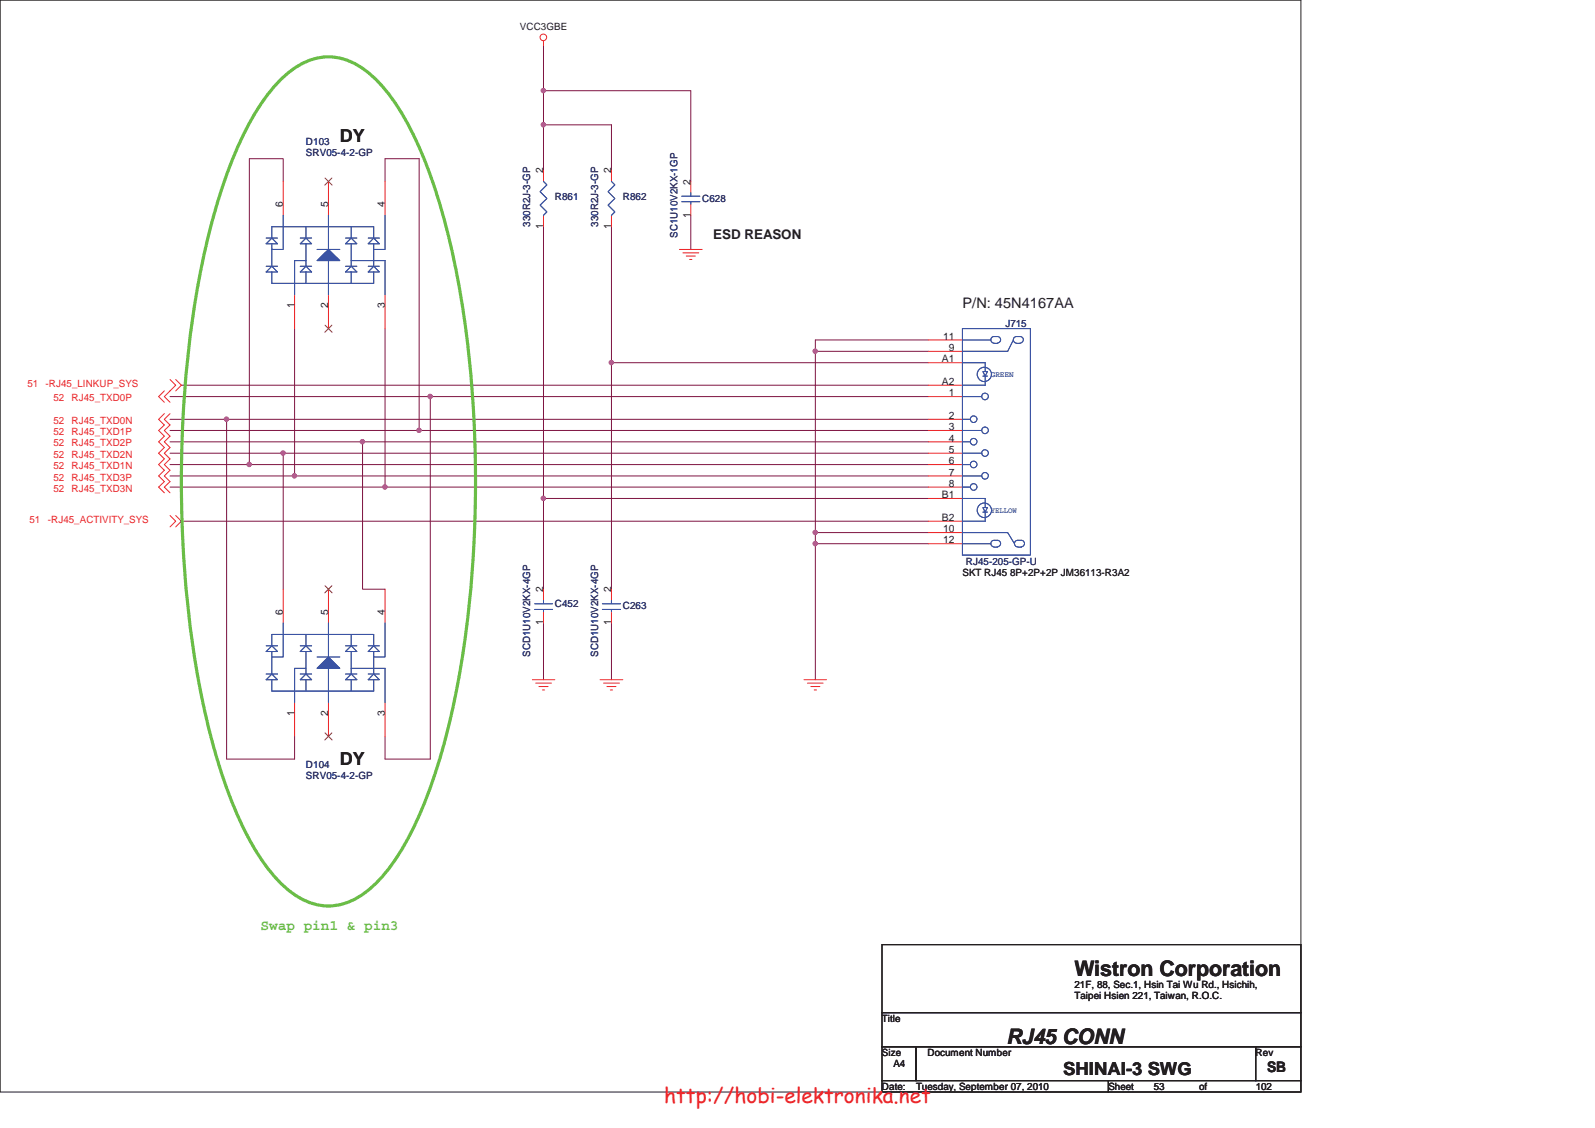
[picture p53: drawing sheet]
<svg xmlns="http://www.w3.org/2000/svg" width="297mm" height="210mm" viewBox="0 0 297 210" stroke-linecap="round" stroke-linejoin="round" font-family="sans-serif">
<defs><g id="words">
<g font-size="4" fill="#231f20">
<text x="200.1" y="181.6">Wistron Corporation</text>
<text x="187.4" y="194.3">RJ45 CONN</text>
</g>
<text font-size="3.9" fill="#ed2024" x="123.7" y="205.2">http://hobi-elektronika.net</text>
<g font-size="3.3" fill="#231f20">
<text x="63.3" y="26.4">DY</text>
<text x="63.3" y="142.3">DY</text>
<text x="198" y="200.1">SHINAI-3 SWG</text>
</g>
<g font-size="2.7" fill="#231f20">
<text x="179.2" y="57.3">P/N: 45N4167AA</text>
<text x="236" y="199.5">SB</text>
</g>
<text font-size="2.7" fill="#6abd46" x="48.5" y="173.1">Swap pin1 &amp; pin3</text>
<text font-size="2.5" fill="#231f20" x="132.8" y="44.5">ESD REASON</text>
<g font-size="1.9" fill="#231f20">
<text x="96.8" y="5.5">VCC3GBE</text>
<text x="101.2" y="32.3" transform="rotate(-90 101.2 32.3)">2</text>
<text x="113.8" y="32.3" transform="rotate(-90 113.8 32.3)">2</text>
<text x="128.6" y="34.4" transform="rotate(-90 128.6 34.4)">2</text>
<text x="52.7" y="38.6" transform="rotate(-90 52.7 38.6)">6</text>
<text x="61.1" y="38.6" transform="rotate(-90 61.1 38.6)">5</text>
<text x="71.7" y="38.6" transform="rotate(-90 71.7 38.6)">4</text>
<text x="128.6" y="40.5" transform="rotate(-90 128.6 40.5)">1</text>
<text x="101.2" y="42.6" transform="rotate(-90 101.2 42.6)">1</text>
<text x="113.8" y="42.6" transform="rotate(-90 113.8 42.6)">1</text>
<text x="54.8" y="57.4" transform="rotate(-90 54.8 57.4)">1</text>
<text x="61.1" y="57.4" transform="rotate(-90 61.1 57.4)">2</text>
<text x="71.7" y="57.4" transform="rotate(-90 71.7 57.4)">3</text>
<text x="175.6" y="63.2">11</text>
<text x="176.7" y="65.4">9</text>
<text x="175.4" y="67.5">A1</text>
<text x="175.4" y="71.7">A2</text>
<text x="176.7" y="73.8">1</text>
<text x="176.7" y="78">2</text>
<text x="176.7" y="82.2">4</text>
<text x="176.7" y="80.1">3</text>
<text x="176.7" y="86.4">6</text>
<text x="176.7" y="84.3">5</text>
<text x="176.7" y="88.6">7</text>
<text x="175.4" y="92.7">B1</text>
<text x="176.7" y="90.6">8</text>
<text x="175.4" y="97">B2</text>
<text x="175.6" y="99.1">10</text>
<text x="175.6" y="101.2">12</text>
<text x="179.2" y="107.1">SKT RJ45 8P+2P+2P JM36113-R3A2</text>
<text x="101.2" y="110.3" transform="rotate(-90 101.2 110.3)">2</text>
<text x="113.8" y="110.3" transform="rotate(-90 113.8 110.3)">2</text>
<text x="52.7" y="114.5" transform="rotate(-90 52.7 114.5)">6</text>
<text x="61.1" y="114.5" transform="rotate(-90 61.1 114.5)">5</text>
<text x="71.7" y="114.5" transform="rotate(-90 71.7 114.5)">4</text>
<text x="101.2" y="116.4" transform="rotate(-90 101.2 116.4)">1</text>
<text x="113.8" y="116.4" transform="rotate(-90 113.8 116.4)">1</text>
<text x="54.8" y="133.3" transform="rotate(-90 54.8 133.3)">1</text>
<text x="61.1" y="133.3" transform="rotate(-90 61.1 133.3)">2</text>
<text x="71.7" y="133.3" transform="rotate(-90 71.7 133.3)">3</text>
<text x="200.1" y="183.9">21F, 88, Sec.1, Hsin Tai Wu Rd., Hsichih,</text>
<text x="164.3" y="190.2">Title</text>
<text x="200.1" y="186.1">Taipei Hsien 221, Taiwan, R.O.C.</text>
<text x="164.3" y="196.5">Size</text>
<text x="172.7" y="196.5">Document Number</text>
<text x="233.8" y="196.5">Rev</text>
<text x="164.3" y="202.9">Date:</text>
<text x="166.4" y="198.6">A4</text>
<text x="170.6" y="202.9">Tuesday, September 07, 2010</text>
<text x="206.4" y="202.9">Sheet</text>
<text x="214.9" y="202.9">53</text>
<text x="223.3" y="202.9">of</text>
<text x="233.8" y="202.9">102</text>
</g>
<g font-size="1.9" fill="#2d2d72">
<text x="57" y="27">D103</text>
<text x="57" y="29.1">SRV05-4-2-GP</text>
<text x="103.3" y="37.2">R861</text>
<text x="116" y="37.2">R862</text>
<text x="130.8" y="37.6">C628</text>
<text x="98.8" y="42.2" transform="rotate(-90 98.8 42.2)">330R2J-3-GP</text>
<text x="111.4" y="42.2" transform="rotate(-90 111.4 42.2)">330R2J-3-GP</text>
<text x="126.2" y="44.3" transform="rotate(-90 126.2 44.3)">SC1U10V2KX-1GP</text>
<text x="187.2" y="61">J715</text>
<text x="179.9" y="105.2">RJ45-205-GP-U</text>
<text x="103.3" y="113">C452</text>
<text x="116" y="113.4">C263</text>
<text x="98.8" y="122.3" transform="rotate(-90 98.8 122.3)">SCD1U10V2KX-4GP</text>
<text x="111.4" y="122.3" transform="rotate(-90 111.4 122.3)">SCD1U10V2KX-4GP</text>
<text x="57" y="143">D104</text>
<text x="57" y="145.1">SRV05-4-2-GP</text>
</g>
<g font-size="1.9" fill="#ec2426">
<text x="5.1" y="72.1">51</text>
<text x="8.5" y="72.1">-RJ45_LINKUP_SYS</text>
<text x="9.9" y="74.7">52</text>
<text x="13.3" y="74.7">RJ45_TXD0P</text>
<text x="9.9" y="78.9">52</text>
<text x="9.9" y="81">52</text>
<text x="9.9" y="83.1">52</text>
<text x="13.3" y="78.9">RJ45_TXD0N</text>
<text x="13.3" y="81">RJ45_TXD1P</text>
<text x="13.3" y="83.1">RJ45_TXD2P</text>
<text x="9.9" y="87.3">52</text>
<text x="9.9" y="85.2">52</text>
<text x="9.9" y="89.4">52</text>
<text x="13.3" y="87.3">RJ45_TXD1N</text>
<text x="13.3" y="85.2">RJ45_TXD2N</text>
<text x="13.3" y="89.4">RJ45_TXD3P</text>
<text x="9.9" y="91.5">52</text>
<text x="13.3" y="91.5">RJ45_TXD3N</text>
<text x="5.5" y="97.4">51</text>
<text x="8.9" y="97.4">-RJ45_ACTIVITY_SYS</text>
</g>
<g font-size="1.4" fill="#3a53a4">
<text x="184.5" y="70.1">GREEN</text>
<text x="184.5" y="95.5">YELLOW</text>
</g>
</g></defs>
<path d="M0 0h242.3v203.3h-242.3z" fill="none" stroke="#231f20" stroke-width=".19"/>
<path d="M101.2 16.9v6.3" fill="none" stroke="#7f1542" stroke-width=".19"/>
<circle cx="101.2" cy="16.9" r=".4" fill="#b8529f"/>
<circle cx="101.2" cy="16.9" r=".4" fill="none" stroke="#b8529f" stroke-width=".19"/>
<path d="M101.2 31.7v-8.5h12.7v8.5" fill="none" stroke="#7f1542" stroke-width=".19"/>
<circle cx="101.2" cy="23.2" r=".4" fill="#b8529f"/>
<circle cx="101.2" cy="23.2" r=".4" fill="none" stroke="#b8529f" stroke-width=".19"/>
<path d="M33.8 71.7h139.1M33.8 97h139.1M46.4 86.5h126.5M78.1 80.1h94.8" fill="none" stroke="#7f1542" stroke-width=".19"/>
<circle cx="46.4" cy="86.5" r=".4" fill="#b8529f"/>
<circle cx="46.4" cy="86.5" r=".4" fill="none" stroke="#b8529f" stroke-width=".19"/>
<path d="M67.5 82.3h105.4" fill="none" stroke="#7f1542" stroke-width=".19"/>
<circle cx="67.5" cy="82.2" r=".4" fill="#b8529f"/>
<circle cx="67.5" cy="82.2" r=".4" fill="none" stroke="#b8529f" stroke-width=".19"/>
<path d="M52.7 84.4h120.2" fill="none" stroke="#7f1542" stroke-width=".19"/>
<circle cx="52.7" cy="84.3" r=".4" fill="#b8529f"/>
<circle cx="52.7" cy="84.3" r=".4" fill="none" stroke="#b8529f" stroke-width=".19"/>
<path d="M128.6 16.9v16.9M128.6 40.1v6.3M151.8 101.2v25.3" fill="none" stroke="#7f1542" stroke-width=".19"/>
<circle cx="151.8" cy="101.2" r=".4" fill="#b8529f"/>
<circle cx="151.8" cy="101.2" r=".4" fill="none" stroke="#b8529f" stroke-width=".19"/>
<path d="M101.2 8.5v8.4h27.4M101.2 92.8v16.9" fill="none" stroke="#7f1542" stroke-width=".19"/>
<circle cx="101.2" cy="92.8" r=".4" fill="#b8529f"/>
<circle cx="101.2" cy="92.8" r=".4" fill="none" stroke="#b8529f" stroke-width=".19"/>
<path d="M113.9 67.5v42.2M101.2 92.8h71.7" fill="none" stroke="#7f1542" stroke-width=".19"/>
<circle cx="113.8" cy="67.5" r=".4" fill="#b8529f"/>
<circle cx="113.8" cy="67.5" r=".4" fill="none" stroke="#b8529f" stroke-width=".19"/>
<path d="M113.9 67.5h59M71.7 90.7h101.2M101.2 116v10.5M113.9 116v10.5" fill="none" stroke="#7f1542" stroke-width=".19"/>
<circle cx="71.7" cy="90.6" r=".4" fill="#b8529f"/>
<circle cx="71.7" cy="90.6" r=".4" fill="none" stroke="#b8529f" stroke-width=".19"/>
<path d="M54.9 88.6h118" fill="none" stroke="#7f1542" stroke-width=".19"/>
<circle cx="54.8" cy="88.6" r=".4" fill="#b8529f"/>
<circle cx="54.8" cy="88.6" r=".4" fill="none" stroke="#b8529f" stroke-width=".19"/>
<path d="M71.7 33.8v-4.3h6.4v50.6" fill="none" stroke="#7f1542" stroke-width=".19"/>
<circle cx="78" cy="80.1" r=".4" fill="#b8529f"/>
<circle cx="78" cy="80.1" r=".4" fill="none" stroke="#b8529f" stroke-width=".19"/>
<path d="M52.7 33.8v-4.3h-6.3v57h-14.7M101.2 42.2v50.6M113.9 42.2v25.3M42.2 78.1h130.7M80.1 73.8h92.8M151.8 65.4v33.7h21.1M172.9 63.3h-21.1v2.1h21.1M31.7 82.3h35.8v27.4h4.2M31.7 84.4h21v25.3M31.7 80.1h46.4M54.9 137.1v4.2h-12.7M71.7 137.1v4.2h8.4" fill="none" stroke="#7f1542" stroke-width=".19"/>
<circle cx="151.8" cy="65.4" r=".4" fill="#b8529f"/>
<circle cx="151.8" cy="65.4" r=".4" fill="none" stroke="#b8529f" stroke-width=".19"/>
<path d="M151.8 99.1v2.1h21.1" fill="none" stroke="#7f1542" stroke-width=".19"/>
<circle cx="151.8" cy="99.1" r=".4" fill="#b8529f"/>
<circle cx="151.8" cy="99.1" r=".4" fill="none" stroke="#b8529f" stroke-width=".19"/>
<path d="M54.9 61.2v27.4h-23.2M71.7 61.2v29.5h-40M80.1 73.8v67.5" fill="none" stroke="#7f1542" stroke-width=".19"/>
<circle cx="80.1" cy="73.8" r=".4" fill="#b8529f"/>
<circle cx="80.1" cy="73.8" r=".4" fill="none" stroke="#b8529f" stroke-width=".19"/>
<path d="M42.2 78.1v63.2" fill="none" stroke="#7f1542" stroke-width=".19"/>
<circle cx="42.2" cy="78" r=".4" fill="#b8529f"/>
<circle cx="42.2" cy="78" r=".4" fill="none" stroke="#b8529f" stroke-width=".19"/>
<path d="M31.7 73.8h48.4M31.7 78.1h10.5" fill="none" stroke="#7f1542" stroke-width=".19"/>
<g fill="none" stroke="#ec2426" stroke-width=".19">
<path d="M101.2 7.6v.9M126.5 46.4h4.3M127.2 47.1h2.9M127.8 47.7h1.7M128.4 48.3h.5M30.6 72.8l-1.1 1 1.1 1.1M30.6 77l-1.1 1.1 1.1 1-1.1 1 1.1 1.1-1.1 1.1 1.1 1-1.1 1.1 1.1 1-1.1 1.1 1.1 1-1.1 1.1 1.1 1.1-1.1 1 1.1 1M31.7 70.7l1 1-2.1 2.1 1.1 1.1M31.7 77l-1.1 1.1 1.1 1-1.1 1 1.1 1.1-1.1 1.1 1.1 1-1.1 1.1 1.1 1-1.1 1.1 1.1 1-1.1 1.1 1.1 1.1-1.1 1 1.1 1M32.7 70.7l1.1 1-1.1 1.1M31.7 96l1 1-1 1.1M32.7 96l1.1 1-1.1 1.1"/>
<path d="M52.7 109.7v6.3M61.2 109.7v6.3M71.7 109.7v6.3M54.9 130.8v6.3M61.2 130.8v6.3M71.7 130.8v6.3M99.1 126.5h4.2M99.8 127.2h2.9M100.4 127.8h1.7M101 128.4h.4M111.8 126.5h4.2M112.4 127.2h3"/>
<path d="M113 127.8h1.7M113.7 128.4h.4M149.7 126.5h4.2M150.4 127.2h2.9M151 127.8h1.7M151.6 128.4h.5"/>
<circle cx="101.2" cy="7" r=".62"/>
</g>
<path d="M164.2 175.8h78.1v12.7h-78.1zM164.2 188.5h78.1v6.4h-78.1zM164.2 194.9h6.4v6.3h-6.4zM170.6 194.9h63.2v6.3h-63.2zM233.8 194.9h8.5v6.3h-8.5zM164.2 201.2h42.2v2.1h-42.2zM206.4 201.2h35.9v2.1h-35.9z" fill="none" stroke="#231f20" stroke-width=".19"/>
<path d="M52.2 14.9a13.3 13.3 0 0 1 9-4.3 12.5 12.5 0 0 1 9 4.3 45.5 45.5 0 0 1 9.1 15.4 142.8 142.8 0 0 1 8.3 38.3 215.2 215.2 0 0 1-2.8 60.9 94.2 94.2 0 0 1-9.8 28.4 26.5 26.5 0 0 1-8.3 9.1 10.6 10.6 0 0 1-12.8-1.2 36.3 36.3 0 0 1-9.5-13.6 123.6 123.6 0 0 1-8.5-31.8 217 217 0 0 1 1.6-70.7 94 94 0 0 1 9.8-28.3l1.6-2.5 1.6-2.1z" fill="none" stroke="#6abd46" stroke-width=".59"/>
<path d="M60.5 109l1.3 1.4M61.8 109l-1.3 1.4M60.5 136.4l1.3 1.3M61.8 136.4l-1.3 1.3" fill="none" stroke="#7f431c" stroke-width=".19"/>
<path d="M50.6 126.5v2.1" fill="none" stroke="#3a53a4" stroke-width=".19"/>
<path d="M61.2 122.3l2.1 2.1h-4.2z" fill="#3a53a4"/>
<g fill="none" stroke="#3a53a4" stroke-width=".19">
<path d="M52.7 116v6.3h-2.1M57 118.1v2.1M61.2 116v6.3M65.4 118.1v2.1M71.7 116v6.3h-2.1M49.6 125.5h2.1M49.6 120.2h2.1M50.6 120.2v-2.1h19v2.1M50.6 125.5l1.1 1h-2.1zM50.6 121.3v4.2M50.6 126.5v2.1h19v-2.1M50.6 120.2l1.1 1.1h-2.1z"/>
<path d="M55.9 125.5h2.1M55.9 120.2h2.1M55.9 126.5l1.1-1 1 1zM57 120.2l1 1.1h-2.1zM57 121.3v4.2M57 126.5v2.1M57 124.4h-2.1v6.4M59.1 122.3h4.2M61.2 122.3l2.1 2.1h-4.2zM61.2 124.4v6.4M64.3 125.5h2.2M64.3 120.2h2.2"/>
<path d="M64.3 126.5l1.1-1 1.1 1zM65.4 120.2l1.1 1.1h-2.2zM65.4 121.3v4.2M65.4 126.5v2.1M65.4 124.4h6.3v6.4M68.6 125.5h2.1M68.6 120.2h2.1M69.6 125.5l1.1 1h-2.1zM69.6 120.2l1.1 1.1h-2.1zM69.6 121.3v4.2"/>
</g>
<path d="M61.2 122.3l2.1 2.1h-4.2z" fill="#3a53a4"/>
<g fill="none" stroke="#3a53a4" stroke-width=".19">
<path d="M101.2 33.8l.7 .6-1.3 1.3 1.3 1.3-1.3 1.2 1.3 1.3-.7 .6M113.9 33.8l.6 .6-1.3 1.3 1.3 1.3-1.3 1.2 1.3 1.3-.6 .6M127 37.5h3.3M127 36.5h3.3M128.6 35.9v.6M128.6 37.5v.5M50.6 50.6v2.1M179.2 61.2h12.7v42.1h-12.7zM179.2 67.5h4.3v1.7M179.2 63.3h5.3M179.2 78.1h1.5M179.2 73.8h3.6"/>
<path d="M183 69.2h.9l-.4 .8zM183 70h.9M183.5 70v1.7h-4.3M185.1 63.9a.61 .61 0 0 1-.6-.6 .61 .61 0 0 1 .6-.7h.7a.61 .61 0 0 1 .5 .7 .61 .61 0 0 1-.6 .6M185.1 63.9h.7M188.7 63.3l-1 2.1h-8.5M189.3 63.9a.61 .61 0 0 1-.6-.7 .61 .61 0 0 1 .7-.6h.6a.61 .61 0 0 1 .6 .7 .61 .61 0 0 1-.7 .6M189.4 63.9h.6M179.2 92.8h4.3v1.7M179.2 80.1h3.6M179.2 84.4h3.6M179.2 88.6h3.6"/>
<path d="M179.2 82.3h1.5M179.2 86.5h1.5M179.2 90.7h1.5M179.2 99.1h8.5l1.2 2.1M183 94.5h.9l-.4 .8zM183 95.3h.9M183.5 95.3v1.7h-4.3M52.7 116v6.3h-2.1M57 118.1v2.1M61.2 116v6.3M65.4 118.1v2.1M71.7 116v6.3h-2.1"/>
<path d="M99.6 113.4h3.3M99.6 112.4h3.3M101.2 111.8v.6M101.2 113.4v.5M112.2 113.4h3.4M112.2 112.4h3.4M113.9 111.8v.6M113.9 113.4v.5M179.2 101.2h5.3M185.1 101.9h.7M185.1 101.8a.61 .61 0 0 1-.6-.6 .61 .61 0 0 1 .6-.6h.7a.61 .61 0 0 1 .5 .6 .61 .61 0 0 1-.6 .6M189.5 101.8a.61 .61 0 0 1-.6-.6 .61 .61 0 0 1 .7-.6h.6a.61 .61 0 0 1 .6 .6 .61 .61 0 0 1-.6 .6"/>
<path d="M189.6 101.9h.6M49.6 125.5h2.1M49.6 120.2h2.1M50.6 120.2v-2.1h19v2.1M50.6 125.5l1.1 1h-2.1zM50.6 121.3v4.2M50.6 120.2l1.1 1.1h-2.1zM55.9 125.5h2.1M55.9 120.2h2.1M55.9 126.5l1.1-1 1 1zM57 120.2l1 1.1h-2.1zM57 121.3v4.2"/>
<path d="M57 126.5v2.1M57 124.4h-2.1v6.4M59.1 122.3h4.2M61.2 122.3l2.1 2.1h-4.2zM61.2 124.4v6.4M64.3 125.5h2.2M64.3 120.2h2.2M64.3 126.5l1.1-1 1.1 1zM65.4 120.2l1.1 1.1h-2.2zM65.4 121.3v4.2M65.4 126.5v2.1M65.4 124.4h6.3v6.4"/>
<path d="M68.6 125.5h2.1M68.6 120.2h2.1M69.6 125.5l1.1 1h-2.1zM69.6 120.2l1.1 1.1h-2.1zM69.6 121.3v4.2M69.6 126.5v2.1h-19"/>
<circle cx="181.3" cy="78" r=".62"/>
<circle cx="183.3" cy="69.7" r="1.33"/>
<circle cx="183.4" cy="73.8" r=".62"/>
<circle cx="181.3" cy="82.2" r=".62"/>
<circle cx="181.3" cy="90.6" r=".62"/>
<circle cx="181.3" cy="86.5" r=".62"/>
<circle cx="183.3" cy="95" r="1.35"/>
<circle cx="183.4" cy="88.6" r=".62"/>
<circle cx="183.4" cy="80.1" r=".62"/>
<circle cx="183.4" cy="84.3" r=".62"/>
</g>
<g fill="none" stroke="#ec2426" stroke-width=".19">
<path d="M52.7 33.8v6.3M61.2 33.8v6.3M71.7 33.8v6.3M101.2 31.7v2.1M113.9 31.7v2.1M128.6 33.8v2.1M128.6 38v2.1M54.9 54.9v6.3M61.2 54.9v6.3M71.7 54.9v6.3M101.2 40.1v2.1M113.9 40.1v2.1"/>
<path d="M172.9 67.5h6.3M172.9 71.7h6.3M172.9 78.1h6.3M172.9 73.8h6.3M172.9 65.4h6.3M172.9 63.3h6.3M172.9 82.3h6.3M172.9 86.5h6.3M172.9 90.7h6.3M172.9 80.1h6.3M172.9 84.4h6.3M172.9 88.6h6.3"/>
<path d="M172.9 92.8h6.3M172.9 97h6.3M172.9 99.1h6.3M101.2 109.7v2.1M101.2 113.9v2.1M113.9 109.7v2.1M113.9 113.9v2.1M172.9 101.2h6.3"/>
</g>
<path d="M60.5 33.1l1.3 1.4M61.8 33.1l-1.3 1.4M60.5 60.5l1.3 1.3M61.8 60.5l-1.3 1.3" fill="none" stroke="#7f431c" stroke-width=".19"/>
<path d="M59.1 48.5l2.1-2.1 2.1 2.1z" fill="#3a53a4"/>
<g fill="none" stroke="#3a53a4" stroke-width=".19">
<path d="M49.6 49.6h2.1M49.6 44.3h2.1M49.6 45.4l1-1.1 1.1 1.1zM50.6 44.3v-2.1h19v2.1M50.6 49.6l1.1 1h-2.1zM50.6 45.4v4.2M50.6 50.6v2.1h19v-2.1M52.7 40.1v6.3h-2.1M55.9 49.6h2.1M55.9 44.3h2.1M55.9 50.6l1.1-1 1 1zM57 42.2v2.1"/>
<path d="M57 44.3l1 1.1h-2.1zM57 45.4v4.2M57 50.6v2.1M57 48.5h-2.1v6.4M59.1 48.5l2.1-2.1 2.1 2.1zM59.1 46.4h4.2M61.2 40.1v6.3M61.2 48.5v6.4M64.3 49.6h2.2M64.3 44.3h2.2M64.3 50.6l1.1-1 1.1 1zM65.4 44.3l1.1 1.1h-2.2z"/>
<path d="M65.4 42.2v2.1M65.4 45.4v4.2M65.4 50.6v2.1M65.4 48.5h6.3v6.4M68.6 49.6h2.1M68.6 44.3h2.1M69.6 49.6l1.1 1h-2.1zM69.6 44.3l1.1 1.1h-2.1zM69.6 45.4v4.2M71.7 40.1v6.3h-2.1"/>
</g>
<path d="M59.1 48.5l2.1-2.1 2.1 2.1z" fill="#3a53a4"/>
<g fill="none" stroke="#3a53a4" stroke-width=".19">
<path d="M49.6 49.6h2.1M49.6 44.3h2.1M49.6 45.4l1-1.1 1.1 1.1zM50.6 44.3v-2.1h19v2.1M50.6 49.6l1.1 1h-2.1zM50.6 45.4v4.2M52.7 40.1v6.3h-2.1M55.9 49.6h2.1M55.9 44.3h2.1M55.9 50.6l1.1-1 1 1zM57 42.2v2.1M57 44.3l1 1.1h-2.1z"/>
<path d="M57 45.4v4.2M57 50.6v2.1M57 48.5h-2.1v6.4M59.1 48.5l2.1-2.1 2.1 2.1zM59.1 46.4h4.2M61.2 40.1v6.3M61.2 48.5v6.4M64.3 49.6h2.2M64.3 44.3h2.2M64.3 50.6l1.1-1 1.1 1zM65.4 44.3l1.1 1.1h-2.2zM65.4 42.2v2.1"/>
<path d="M65.4 45.4v4.2M65.4 50.6v2.1M65.4 48.5h6.3v6.4M68.6 49.6h2.1M68.6 44.3h2.1M69.6 49.6l1.1 1h-2.1zM69.6 44.3l1.1 1.1h-2.1zM69.6 45.4v4.2M69.6 50.6v2.1h-19M71.7 40.1v6.3h-2.1"/>
</g>
<circle cx="101.2" cy="16.9" r=".4" fill="#b8529f"/>
<circle cx="101.2" cy="16.9" r=".4" fill="none" stroke="#b8529f" stroke-width=".19"/>
<circle cx="101.2" cy="23.2" r=".4" fill="#b8529f"/>
<circle cx="101.2" cy="23.2" r=".4" fill="none" stroke="#b8529f" stroke-width=".19"/>
<circle cx="46.4" cy="86.5" r=".4" fill="#b8529f"/>
<circle cx="46.4" cy="86.5" r=".4" fill="none" stroke="#b8529f" stroke-width=".19"/>
<circle cx="67.5" cy="82.2" r=".4" fill="#b8529f"/>
<circle cx="67.5" cy="82.2" r=".4" fill="none" stroke="#b8529f" stroke-width=".19"/>
<circle cx="52.7" cy="84.3" r=".4" fill="#b8529f"/>
<circle cx="52.7" cy="84.3" r=".4" fill="none" stroke="#b8529f" stroke-width=".19"/>
<circle cx="151.8" cy="101.2" r=".4" fill="#b8529f"/>
<circle cx="151.8" cy="101.2" r=".4" fill="none" stroke="#b8529f" stroke-width=".19"/>
<circle cx="101.2" cy="92.8" r=".4" fill="#b8529f"/>
<circle cx="101.2" cy="92.8" r=".4" fill="none" stroke="#b8529f" stroke-width=".19"/>
<circle cx="113.8" cy="67.5" r=".4" fill="#b8529f"/>
<circle cx="113.8" cy="67.5" r=".4" fill="none" stroke="#b8529f" stroke-width=".19"/>
<circle cx="71.7" cy="90.6" r=".4" fill="#b8529f"/>
<circle cx="71.7" cy="90.6" r=".4" fill="none" stroke="#b8529f" stroke-width=".19"/>
<circle cx="54.8" cy="88.6" r=".4" fill="#b8529f"/>
<circle cx="54.8" cy="88.6" r=".4" fill="none" stroke="#b8529f" stroke-width=".19"/>
<circle cx="78" cy="80.1" r=".4" fill="#b8529f"/>
<circle cx="78" cy="80.1" r=".4" fill="none" stroke="#b8529f" stroke-width=".19"/>
<circle cx="151.8" cy="65.4" r=".4" fill="#b8529f"/>
<circle cx="151.8" cy="65.4" r=".4" fill="none" stroke="#b8529f" stroke-width=".19"/>
<circle cx="151.8" cy="99.1" r=".4" fill="#b8529f"/>
<circle cx="151.8" cy="99.1" r=".4" fill="none" stroke="#b8529f" stroke-width=".19"/>
<circle cx="80.1" cy="73.8" r=".4" fill="#b8529f"/>
<circle cx="80.1" cy="73.8" r=".4" fill="none" stroke="#b8529f" stroke-width=".19"/>
<circle cx="42.2" cy="78" r=".4" fill="#b8529f"/>
<circle cx="42.2" cy="78" r=".4" fill="none" stroke="#b8529f" stroke-width=".19"/>
<use href="#words"/>
</svg>
